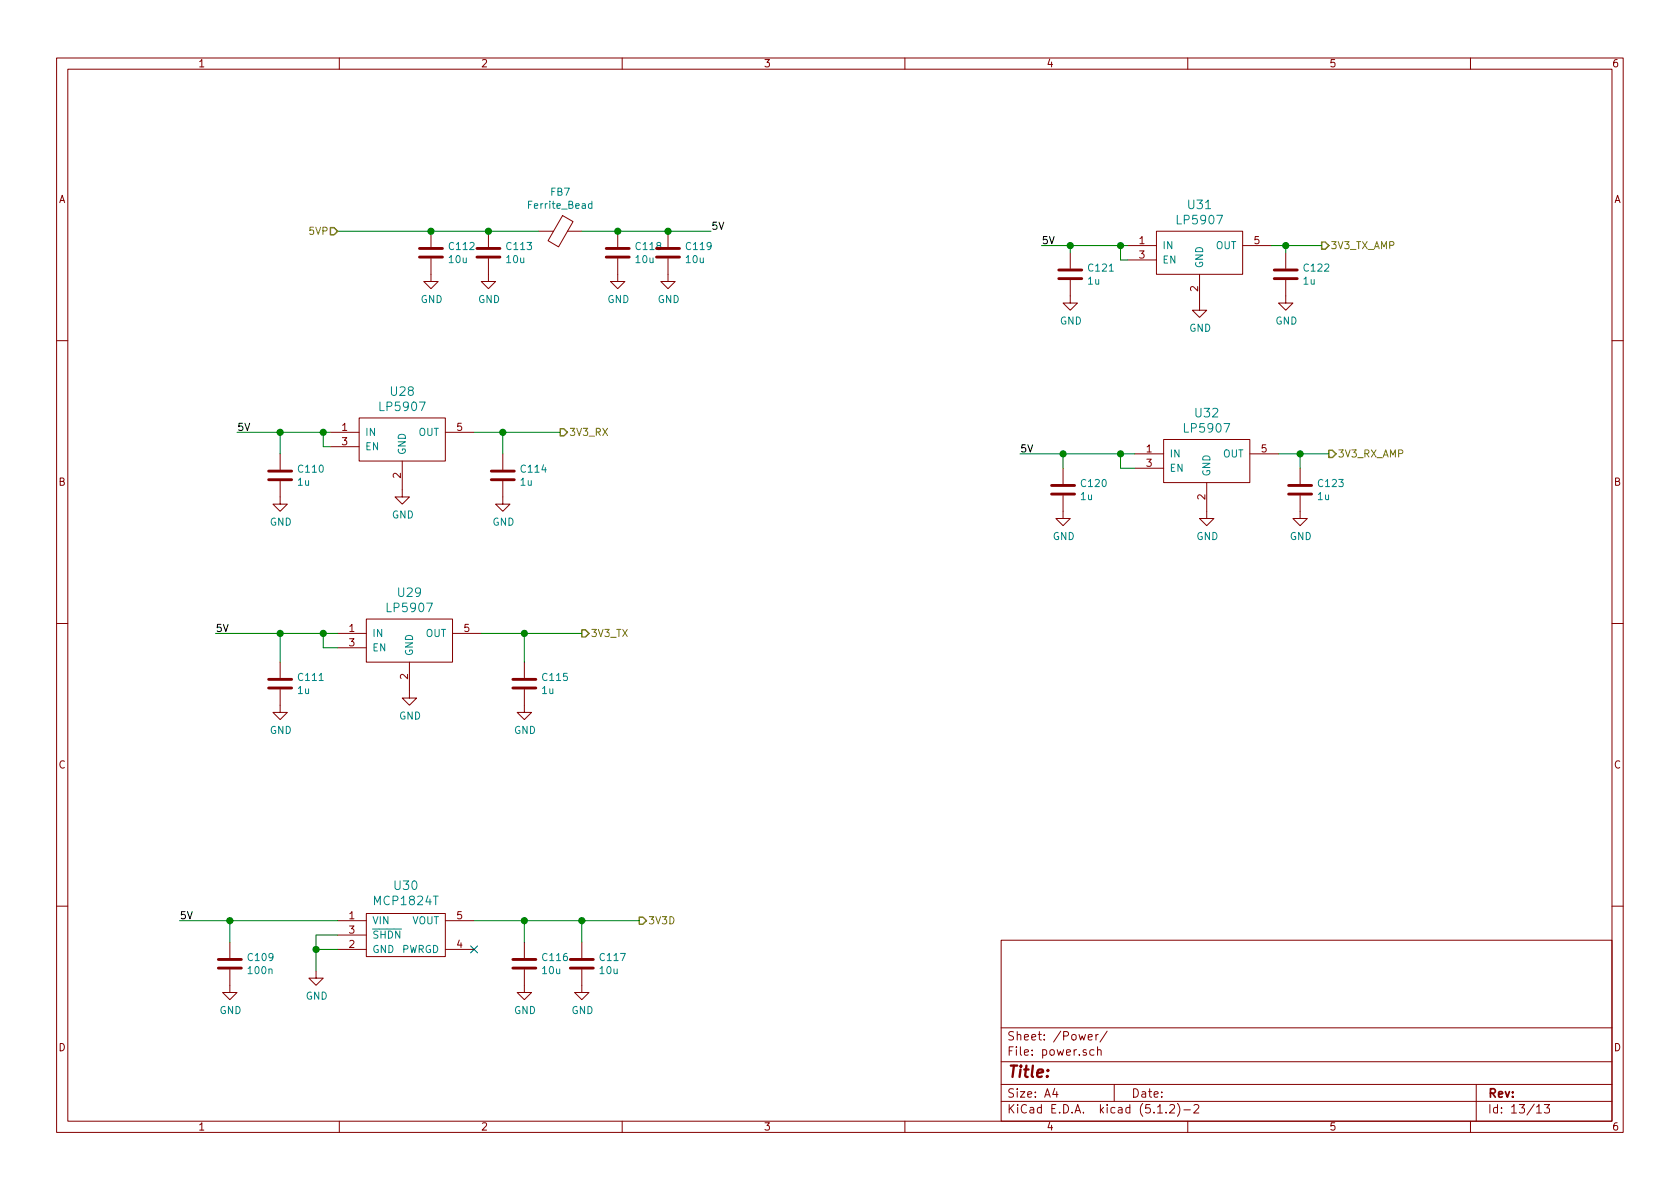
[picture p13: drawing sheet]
EESchema Schematic File Version 4
LIBS:violet-cache
EELAYER 29 0
EELAYER END
$Descr A4 11693 8268
encoding utf-8
Sheet 13 13
Title ""
Date ""
Rev ""
Comp ""
Comment1 ""
Comment2 ""
Comment3 ""
Comment4 ""
$EndDescr
$Comp
L Device:C C112
U 1 1
P 3000 1750
F 0 "C112" H 3115 1796 50  0000 L CNN
F 1 "10u" H 3115 1705 50  0000 L CNN
F 2 "violet:C_0603b" H 3038 1600 50  0001 C CNN
F 3 "~" H 3000 1750 50  0001 C CNN
F 4 "80-C0603C106M8PACTU" H 3000 1750 50  0001 C CNN "Mouser"
	1    3000 1750
	1    0    0    -1  
$EndComp
$Comp
L Device:C C118
U 1 1
P 4300 1750
F 0 "C118" H 4415 1796 50  0000 L CNN
F 1 "10u" H 4415 1705 50  0000 L CNN
F 2 "violet:C_0603b" H 4338 1600 50  0001 C CNN
F 3 "~" H 4300 1750 50  0001 C CNN
F 4 "80-C0603C106M8PACTU" H 4300 1750 50  0001 C CNN "Mouser"
	1    4300 1750
	1    0    0    -1  
$EndComp
$Comp
L Device:C C119
U 1 1
P 4650 1750
F 0 "C119" H 4765 1796 50  0000 L CNN
F 1 "10u" H 4765 1705 50  0000 L CNN
F 2 "violet:C_0603b" H 4688 1600 50  0001 C CNN
F 3 "~" H 4650 1750 50  0001 C CNN
F 4 "80-C0603C106M8PACTU" H 4650 1750 50  0001 C CNN "Mouser"
	1    4650 1750
	1    0    0    -1  
$EndComp
$Comp
L power:GND #PWR0142
U 1 1
P 3000 1900
F 0 "#PWR0142" H 3000 1650 50  0001 C CNN
F 1 "GND" H 3005 1727 50  0000 C CNN
F 2 "" H 3000 1900 50  0001 C CNN
F 3 "" H 3000 1900 50  0001 C CNN
	1    3000 1900
	1    0    0    -1  
$EndComp
$Comp
L Device:C C113
U 1 1
P 3400 1750
F 0 "C113" H 3515 1796 50  0000 L CNN
F 1 "10u" H 3515 1705 50  0000 L CNN
F 2 "violet:C_0603b" H 3438 1600 50  0001 C CNN
F 3 "~" H 3400 1750 50  0001 C CNN
F 4 "80-C0603C106M8PACTU" H 3400 1750 50  0001 C CNN "Mouser"
	1    3400 1750
	1    0    0    -1  
$EndComp
$Comp
L power:GND #PWR0143
U 1 1
P 3400 1900
F 0 "#PWR0143" H 3400 1650 50  0001 C CNN
F 1 "GND" H 3405 1727 50  0000 C CNN
F 2 "" H 3400 1900 50  0001 C CNN
F 3 "" H 3400 1900 50  0001 C CNN
	1    3400 1900
	1    0    0    -1  
$EndComp
$Comp
L power:GND #PWR0148
U 1 1
P 4300 1900
F 0 "#PWR0148" H 4300 1650 50  0001 C CNN
F 1 "GND" H 4305 1727 50  0000 C CNN
F 2 "" H 4300 1900 50  0001 C CNN
F 3 "" H 4300 1900 50  0001 C CNN
	1    4300 1900
	1    0    0    -1  
$EndComp
$Comp
L power:GND #PWR0149
U 1 1
P 4650 1900
F 0 "#PWR0149" H 4650 1650 50  0001 C CNN
F 1 "GND" H 4655 1727 50  0000 C CNN
F 2 "" H 4650 1900 50  0001 C CNN
F 3 "" H 4650 1900 50  0001 C CNN
	1    4650 1900
	1    0    0    -1  
$EndComp
Wire Wire Line
	2350 1600 3000 1600
Wire Wire Line
	3000 1600 3400 1600
Connection ~ 3000 1600
Wire Wire Line
	4300 1600 4650 1600
Text Label 4950 1600 0    50   ~ 0
5V
Wire Wire Line
	4650 1600 4950 1600
Connection ~ 4650 1600
$Comp
L violet:LP5907 U28
U 1 1
P 2800 3050
F 0 "U28" H 2800 3387 60  0000 C CNN
F 1 "LP5907" H 2800 3281 60  0000 C CNN
F 2 "violet:SOT-23-5" H 2800 3100 60  0001 C CNN
F 3 "" H 2800 3100 60  0000 C CNN
F 4 "595-LP5907MFX-3.3NPB" H 2800 3050 50  0001 C CNN "Mouser"
	1    2800 3050
	1    0    0    -1  
$EndComp
$Comp
L violet:LP5907 U29
U 1 1
P 2850 4450
F 0 "U29" H 2850 4787 60  0000 C CNN
F 1 "LP5907" H 2850 4681 60  0000 C CNN
F 2 "violet:SOT-23-5" H 2850 4500 60  0001 C CNN
F 3 "" H 2850 4500 60  0000 C CNN
F 4 "595-LP5907MFX-3.3NPB" H 2850 4450 50  0001 C CNN "Mouser"
	1    2850 4450
	1    0    0    -1  
$EndComp
$Comp
L Device:C C110
U 1 1
P 1950 3300
F 0 "C110" H 2065 3346 50  0000 L CNN
F 1 "1u" H 2065 3255 50  0000 L CNN
F 2 "violet:C_0603b" H 1988 3150 50  0001 C CNN
F 3 "~" H 1950 3300 50  0001 C CNN
F 4 "80-C0603C105K9R7411" H 1950 3300 50  0001 C CNN "Mouser"
	1    1950 3300
	1    0    0    -1  
$EndComp
$Comp
L Device:C C114
U 1 1
P 3500 3300
F 0 "C114" H 3615 3346 50  0000 L CNN
F 1 "1u" H 3615 3255 50  0000 L CNN
F 2 "violet:C_0603b" H 3538 3150 50  0001 C CNN
F 3 "~" H 3500 3300 50  0001 C CNN
F 4 "80-C0603C105K9R7411" H 3500 3300 50  0001 C CNN "Mouser"
	1    3500 3300
	1    0    0    -1  
$EndComp
$Comp
L power:GND #PWR0140
U 1 1
P 2800 3400
F 0 "#PWR0140" H 2800 3150 50  0001 C CNN
F 1 "GND" H 2805 3227 50  0000 C CNN
F 2 "" H 2800 3400 50  0001 C CNN
F 3 "" H 2800 3400 50  0001 C CNN
	1    2800 3400
	1    0    0    -1  
$EndComp
Text Label 1650 3000 0    50   ~ 0
5V
Wire Wire Line
	1650 3000 1950 3000
Wire Wire Line
	1950 3150 1950 3000
Connection ~ 1950 3000
Wire Wire Line
	1950 3000 2250 3000
Wire Wire Line
	2300 3100 2250 3100
Wire Wire Line
	2250 3100 2250 3000
Connection ~ 2250 3000
Wire Wire Line
	2250 3000 2300 3000
$Comp
L power:GND #PWR0137
U 1 1
P 1950 3450
F 0 "#PWR0137" H 1950 3200 50  0001 C CNN
F 1 "GND" H 1955 3277 50  0000 C CNN
F 2 "" H 1950 3450 50  0001 C CNN
F 3 "" H 1950 3450 50  0001 C CNN
	1    1950 3450
	1    0    0    -1  
$EndComp
$Comp
L power:GND #PWR0144
U 1 1
P 3500 3450
F 0 "#PWR0144" H 3500 3200 50  0001 C CNN
F 1 "GND" H 3505 3277 50  0000 C CNN
F 2 "" H 3500 3450 50  0001 C CNN
F 3 "" H 3500 3450 50  0001 C CNN
	1    3500 3450
	1    0    0    -1  
$EndComp
Wire Wire Line
	3300 3000 3500 3000
Wire Wire Line
	3500 3000 3500 3150
Text HLabel 3900 3000 2    50   Output ~ 0
3V3_RX
Text HLabel 4050 4400 2    50   Output ~ 0
3V3_TX
Wire Wire Line
	3500 3000 3900 3000
Connection ~ 3500 3000
Text Label 1500 4400 0    50   ~ 0
5V
$Comp
L Device:C C111
U 1 1
P 1950 4750
F 0 "C111" H 2065 4796 50  0000 L CNN
F 1 "1u" H 2065 4705 50  0000 L CNN
F 2 "violet:C_0603b" H 1988 4600 50  0001 C CNN
F 3 "~" H 1950 4750 50  0001 C CNN
F 4 "80-C0603C105K9R7411" H 1950 4750 50  0001 C CNN "Mouser"
	1    1950 4750
	1    0    0    -1  
$EndComp
$Comp
L Device:C C115
U 1 1
P 3650 4750
F 0 "C115" H 3765 4796 50  0000 L CNN
F 1 "1u" H 3765 4705 50  0000 L CNN
F 2 "violet:C_0603b" H 3688 4600 50  0001 C CNN
F 3 "~" H 3650 4750 50  0001 C CNN
F 4 "80-C0603C105K9R7411" H 3650 4750 50  0001 C CNN "Mouser"
	1    3650 4750
	1    0    0    -1  
$EndComp
$Comp
L power:GND #PWR0138
U 1 1
P 1950 4900
F 0 "#PWR0138" H 1950 4650 50  0001 C CNN
F 1 "GND" H 1955 4727 50  0000 C CNN
F 2 "" H 1950 4900 50  0001 C CNN
F 3 "" H 1950 4900 50  0001 C CNN
	1    1950 4900
	1    0    0    -1  
$EndComp
$Comp
L power:GND #PWR0141
U 1 1
P 2850 4800
F 0 "#PWR0141" H 2850 4550 50  0001 C CNN
F 1 "GND" H 2855 4627 50  0000 C CNN
F 2 "" H 2850 4800 50  0001 C CNN
F 3 "" H 2850 4800 50  0001 C CNN
	1    2850 4800
	1    0    0    -1  
$EndComp
$Comp
L power:GND #PWR0145
U 1 1
P 3650 4900
F 0 "#PWR0145" H 3650 4650 50  0001 C CNN
F 1 "GND" H 3655 4727 50  0000 C CNN
F 2 "" H 3650 4900 50  0001 C CNN
F 3 "" H 3650 4900 50  0001 C CNN
	1    3650 4900
	1    0    0    -1  
$EndComp
Wire Wire Line
	1500 4400 1950 4400
Wire Wire Line
	2250 4400 2250 4500
Wire Wire Line
	2250 4500 2350 4500
Connection ~ 2250 4400
Wire Wire Line
	2250 4400 2350 4400
Wire Wire Line
	1950 4600 1950 4400
Connection ~ 1950 4400
Wire Wire Line
	1950 4400 2250 4400
Wire Wire Line
	3350 4400 3650 4400
Wire Wire Line
	3650 4400 3650 4600
Wire Wire Line
	3650 4400 4050 4400
Connection ~ 3650 4400
$Comp
L violet:MCP1824T U30
U 1 1
P 2850 6500
F 0 "U30" H 2825 6847 60  0000 C CNN
F 1 "MCP1824T" H 2825 6741 60  0000 C CNN
F 2 "violet:SOT-23-5" H 2650 6450 60  0001 C CNN
F 3 "" H 2650 6450 60  0000 C CNN
F 4 "579-MCP1824T-3302EOT" H 2850 6500 50  0001 C CNN "Mouser"
	1    2850 6500
	1    0    0    -1  
$EndComp
Text Label 1250 6400 0    50   ~ 0
5V
$Comp
L Device:C C109
U 1 1
P 1600 6700
F 0 "C109" H 1715 6746 50  0000 L CNN
F 1 "100n" H 1715 6655 50  0000 L CNN
F 2 "violet:C_0402b" H 1638 6550 50  0001 C CNN
F 3 "~" H 1600 6700 50  0001 C CNN
F 4 "80-C0402C104K4REAUTO" H 1600 6700 50  0001 C CNN "Mouser"
	1    1600 6700
	1    0    0    -1  
$EndComp
$Comp
L power:GND #PWR0136
U 1 1
P 1600 6850
F 0 "#PWR0136" H 1600 6600 50  0001 C CNN
F 1 "GND" H 1605 6677 50  0000 C CNN
F 2 "" H 1600 6850 50  0001 C CNN
F 3 "" H 1600 6850 50  0001 C CNN
	1    1600 6850
	1    0    0    -1  
$EndComp
$Comp
L Device:C C116
U 1 1
P 3650 6700
F 0 "C116" H 3765 6746 50  0000 L CNN
F 1 "10u" H 3765 6655 50  0000 L CNN
F 2 "violet:C_0603b" H 3688 6550 50  0001 C CNN
F 3 "~" H 3650 6700 50  0001 C CNN
F 4 "80-C0603C106M8PACTU" H 3650 6700 50  0001 C CNN "Mouser"
	1    3650 6700
	1    0    0    -1  
$EndComp
$Comp
L Device:C C117
U 1 1
P 4050 6700
F 0 "C117" H 4165 6746 50  0000 L CNN
F 1 "10u" H 4165 6655 50  0000 L CNN
F 2 "violet:C_0603b" H 4088 6550 50  0001 C CNN
F 3 "~" H 4050 6700 50  0001 C CNN
F 4 "80-C0603C106M8PACTU" H 4050 6700 50  0001 C CNN "Mouser"
	1    4050 6700
	1    0    0    -1  
$EndComp
Wire Wire Line
	2350 6500 2200 6500
Wire Wire Line
	2200 6500 2200 6600
Wire Wire Line
	2350 6600 2200 6600
Connection ~ 2200 6600
Wire Wire Line
	2200 6600 2200 6750
Wire Wire Line
	1250 6400 1600 6400
$Comp
L power:GND #PWR0139
U 1 1
P 2200 6750
F 0 "#PWR0139" H 2200 6500 50  0001 C CNN
F 1 "GND" H 2205 6577 50  0000 C CNN
F 2 "" H 2200 6750 50  0001 C CNN
F 3 "" H 2200 6750 50  0001 C CNN
	1    2200 6750
	1    0    0    -1  
$EndComp
Wire Wire Line
	1600 6550 1600 6400
Connection ~ 1600 6400
Wire Wire Line
	1600 6400 2350 6400
Wire Wire Line
	3300 6400 3650 6400
Wire Wire Line
	4050 6400 4050 6550
Wire Wire Line
	3650 6400 3650 6550
Connection ~ 3650 6400
Wire Wire Line
	3650 6400 4050 6400
NoConn ~ 3300 6600
Text HLabel 4450 6400 2    50   Output ~ 0
3V3D
$Comp
L power:GND #PWR0146
U 1 1
P 3650 6850
F 0 "#PWR0146" H 3650 6600 50  0001 C CNN
F 1 "GND" H 3655 6677 50  0000 C CNN
F 2 "" H 3650 6850 50  0001 C CNN
F 3 "" H 3650 6850 50  0001 C CNN
	1    3650 6850
	1    0    0    -1  
$EndComp
$Comp
L power:GND #PWR0147
U 1 1
P 4050 6850
F 0 "#PWR0147" H 4050 6600 50  0001 C CNN
F 1 "GND" H 4055 6677 50  0000 C CNN
F 2 "" H 4050 6850 50  0001 C CNN
F 3 "" H 4050 6850 50  0001 C CNN
	1    4050 6850
	1    0    0    -1  
$EndComp
Wire Wire Line
	4050 6400 4450 6400
Connection ~ 4050 6400
Text Label 7250 1700 0    50   ~ 0
5V
$Comp
L Device:C C122
U 1 1
P 8950 1900
F 0 "C122" H 9065 1946 50  0000 L CNN
F 1 "1u" H 9065 1855 50  0000 L CNN
F 2 "violet:C_0603b" H 8988 1750 50  0001 C CNN
F 3 "~" H 8950 1900 50  0001 C CNN
F 4 "80-C0603C105K9R7411" H 8950 1900 50  0001 C CNN "Mouser"
	1    8950 1900
	1    0    0    -1  
$EndComp
$Comp
L power:GND #PWR0152
U 1 1
P 8350 2100
F 0 "#PWR0152" H 8350 1850 50  0001 C CNN
F 1 "GND" H 8355 1927 50  0000 C CNN
F 2 "" H 8350 2100 50  0001 C CNN
F 3 "" H 8350 2100 50  0001 C CNN
	1    8350 2100
	1    0    0    -1  
$EndComp
$Comp
L Device:C C121
U 1 1
P 7450 1900
F 0 "C121" H 7565 1946 50  0000 L CNN
F 1 "1u" H 7565 1855 50  0000 L CNN
F 2 "violet:C_0603b" H 7488 1750 50  0001 C CNN
F 3 "~" H 7450 1900 50  0001 C CNN
F 4 "80-C0603C105K9R7411" H 7450 1900 50  0001 C CNN "Mouser"
	1    7450 1900
	1    0    0    -1  
$EndComp
$Comp
L violet:LP5907 U31
U 1 1
P 8350 1750
F 0 "U31" H 8350 2087 60  0000 C CNN
F 1 "LP5907" H 8350 1981 60  0000 C CNN
F 2 "violet:SOT-23-5" H 8350 1800 60  0001 C CNN
F 3 "" H 8350 1800 60  0000 C CNN
F 4 "595-LP5907MFX-3.3NPB" H 8350 1750 50  0001 C CNN "Mouser"
	1    8350 1750
	1    0    0    -1  
$EndComp
Wire Wire Line
	7250 1700 7450 1700
Wire Wire Line
	7850 1800 7800 1800
Wire Wire Line
	7800 1800 7800 1700
Connection ~ 7800 1700
Wire Wire Line
	7800 1700 7850 1700
Wire Wire Line
	7450 1750 7450 1700
Connection ~ 7450 1700
Wire Wire Line
	7450 1700 7800 1700
$Comp
L power:GND #PWR0151
U 1 1
P 7450 2050
F 0 "#PWR0151" H 7450 1800 50  0001 C CNN
F 1 "GND" H 7455 1877 50  0000 C CNN
F 2 "" H 7450 2050 50  0001 C CNN
F 3 "" H 7450 2050 50  0001 C CNN
	1    7450 2050
	1    0    0    -1  
$EndComp
$Comp
L power:GND #PWR0154
U 1 1
P 8950 2050
F 0 "#PWR0154" H 8950 1800 50  0001 C CNN
F 1 "GND" H 8955 1877 50  0000 C CNN
F 2 "" H 8950 2050 50  0001 C CNN
F 3 "" H 8950 2050 50  0001 C CNN
	1    8950 2050
	1    0    0    -1  
$EndComp
Text HLabel 9200 1700 2    50   Output ~ 0
3V3_TX_AMP
Wire Wire Line
	8850 1700 8950 1700
Wire Wire Line
	8950 1750 8950 1700
Connection ~ 8950 1700
Wire Wire Line
	8950 1700 9200 1700
$Comp
L violet:LP5907 U32
U 1 1
P 8400 3200
F 0 "U32" H 8400 3537 60  0000 C CNN
F 1 "LP5907" H 8400 3431 60  0000 C CNN
F 2 "violet:SOT-23-5" H 8400 3250 60  0001 C CNN
F 3 "" H 8400 3250 60  0000 C CNN
F 4 "595-LP5907MFX-3.3NPB" H 8400 3200 50  0001 C CNN "Mouser"
	1    8400 3200
	1    0    0    -1  
$EndComp
$Comp
L Device:C C123
U 1 1
P 9050 3400
F 0 "C123" H 9165 3446 50  0000 L CNN
F 1 "1u" H 9165 3355 50  0000 L CNN
F 2 "violet:C_0603b" H 9088 3250 50  0001 C CNN
F 3 "~" H 9050 3400 50  0001 C CNN
F 4 "80-C0603C105K9R7411" H 9050 3400 50  0001 C CNN "Mouser"
	1    9050 3400
	1    0    0    -1  
$EndComp
$Comp
L power:GND #PWR0155
U 1 1
P 9050 3550
F 0 "#PWR0155" H 9050 3300 50  0001 C CNN
F 1 "GND" H 9055 3377 50  0000 C CNN
F 2 "" H 9050 3550 50  0001 C CNN
F 3 "" H 9050 3550 50  0001 C CNN
	1    9050 3550
	1    0    0    -1  
$EndComp
$Comp
L Device:C C120
U 1 1
P 7400 3400
F 0 "C120" H 7515 3446 50  0000 L CNN
F 1 "1u" H 7515 3355 50  0000 L CNN
F 2 "violet:C_0603b" H 7438 3250 50  0001 C CNN
F 3 "~" H 7400 3400 50  0001 C CNN
F 4 "80-C0603C105K9R7411" H 7400 3400 50  0001 C CNN "Mouser"
	1    7400 3400
	1    0    0    -1  
$EndComp
$Comp
L power:GND #PWR0150
U 1 1
P 7400 3550
F 0 "#PWR0150" H 7400 3300 50  0001 C CNN
F 1 "GND" H 7405 3377 50  0000 C CNN
F 2 "" H 7400 3550 50  0001 C CNN
F 3 "" H 7400 3550 50  0001 C CNN
	1    7400 3550
	1    0    0    -1  
$EndComp
$Comp
L power:GND #PWR0153
U 1 1
P 8400 3550
F 0 "#PWR0153" H 8400 3300 50  0001 C CNN
F 1 "GND" H 8405 3377 50  0000 C CNN
F 2 "" H 8400 3550 50  0001 C CNN
F 3 "" H 8400 3550 50  0001 C CNN
	1    8400 3550
	1    0    0    -1  
$EndComp
Text Label 7100 3150 0    50   ~ 0
5V
Wire Wire Line
	7100 3150 7400 3150
Wire Wire Line
	7400 3250 7400 3150
Connection ~ 7400 3150
Wire Wire Line
	7400 3150 7800 3150
Wire Wire Line
	7800 3150 7800 3250
Wire Wire Line
	7800 3250 7900 3250
Connection ~ 7800 3150
Wire Wire Line
	7800 3150 7900 3150
Text HLabel 9250 3150 2    50   Output ~ 0
3V3_RX_AMP
Wire Wire Line
	8900 3150 9050 3150
Wire Wire Line
	9050 3250 9050 3150
Connection ~ 9050 3150
Wire Wire Line
	9050 3150 9250 3150
Text HLabel 2350 1600 0    50   Input ~ 0
5VP
$Comp
L Device:Ferrite_Bead FB7
U 1 1
P 3900 1600
F 0 "FB7" V 3626 1600 50  0000 C CNN
F 1 "Ferrite_Bead" V 3717 1600 50  0000 C CNN
F 2 "violet:C_0805b" V 3830 1600 50  0001 C CNN
F 3 "~" H 3900 1600 50  0001 C CNN
F 4 "81-BLM21SP111SN1D" H 3900 1600 50  0001 C CNN "Mouser"
	1    3900 1600
	0    1    1    0   
$EndComp
Wire Wire Line
	4050 1600 4300 1600
Connection ~ 4300 1600
Wire Wire Line
	3750 1600 3400 1600
Connection ~ 3400 1600
$EndSCHEMATC
